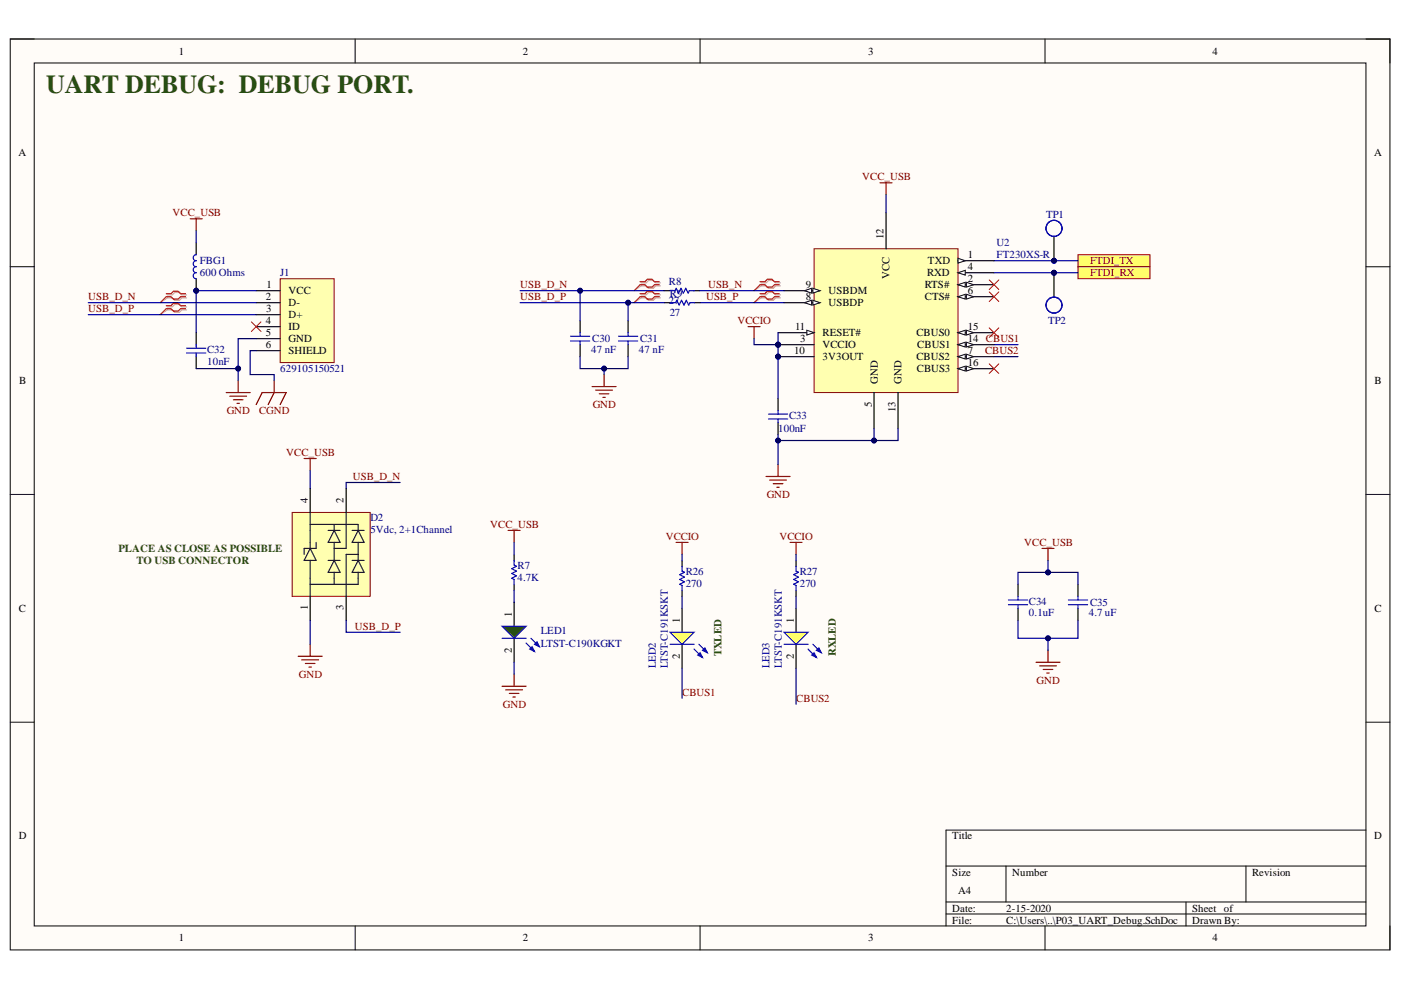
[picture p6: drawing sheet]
<svg xmlns="http://www.w3.org/2000/svg" width="297mm" height="210mm" viewBox="0 0 297 210" stroke-linecap="round" stroke-linejoin="round" font-family="sans-serif">
<defs><g id="words">
<text font-size="5.5" fill="#274e13" x="9.8" y="19.8">UART DEBUG: DEBUG PORT.</text>
<text font-size="2.8" fill="#00f" x="141.8" y="62.6">COR9</text>
<g font-size="2.3">
<text x="37.9" y="11.6">1</text>
<text x="110.9" y="11.6">2</text>
<text x="184.1" y="11.6">3</text>
<text x="257.1" y="11.6">4</text>
<text x="3.9" y="33.1">A</text>
<text x="291.4" y="33.1">A</text>
<text x="187.4" y="50.7" transform="rotate(-90 187.4 50.7)">12</text>
<text x="188.6" y="59.2" transform="rotate(-90 188.6 59.2)">VCC</text>
<text x="196.6" y="58.6">RXD</text>
<text x="196.7" y="56.1">TXD</text>
<text x="205.2" y="54.8">1</text>
<text x="205.2" y="59.9">2</text>
<text x="205.2" y="57.3">4</text>
<text x="56.4" y="63.7">2</text>
<text x="56.5" y="61.1">1</text>
<text x="61.2" y="62.4">VCC</text>
<text x="61.2" y="64.9">D-</text>
<text x="170.9" y="63.7">8</text>
<text x="170.9" y="61.1">9</text>
<text x="175.7" y="64.9">USBDP</text>
<text x="175.7" y="62.4">USBDM</text>
<text x="196.1" y="61.1">RTS#</text>
<text x="196.1" y="63.7">CTS#</text>
<text x="205.2" y="62.4">6</text>
<text x="56.4" y="71.3">5</text>
<text x="56.4" y="68.7">4</text>
<text x="56.4" y="66.2">3</text>
<text x="61.2" y="67.5">D+</text>
<text x="61.2" y="70">ID</text>
<text x="168.6" y="70">11</text>
<text x="174.4" y="71.3">RESET#</text>
<text x="194.3" y="71.3">CBUS0</text>
<text x="205.2" y="70">15</text>
<text x="56.4" y="73.8">6</text>
<text x="61.2" y="72.5">GND</text>
<text x="61.2" y="75.1">SHIELD</text>
<text x="168.4" y="75.1">10</text>
<text x="169.7" y="72.5">3</text>
<text x="174.4" y="73.8">VCCIO</text>
<text x="174.4" y="76.3">3V3OUT</text>
<text x="194.3" y="76.3">CBUS2</text>
<text x="194.5" y="73.8">CBUS1</text>
<text x="205.2" y="75.1">7</text>
<text x="205.2" y="72.5">14 CBUS1</text>
<text x="205.2" y="77.6">16</text>
<text x="4.1" y="81.4">B</text>
<text x="186.1" y="81.4" transform="rotate(-90 186.1 81.4)">GND</text>
<text x="191.2" y="81.4" transform="rotate(-90 191.2 81.4)">GND</text>
<text x="194.4" y="78.9">CBUS3</text>
<text x="291.4" y="81.4">B</text>
<text x="184.8" y="86.2" transform="rotate(-90 184.8 86.2)">5</text>
<text x="189.9" y="87.3" transform="rotate(-90 189.9 87.3)">13</text>
<text x="65.2" y="106.6" transform="rotate(-90 65.2 106.6)">4</text>
<text x="72.9" y="106.6" transform="rotate(-90 72.9 106.6)">2</text>
<text x="4" y="129.7">C</text>
<text x="65.2" y="129.4" transform="rotate(-90 65.2 129.4)">1</text>
<text x="72.9" y="129.4" transform="rotate(-90 72.9 129.4)">3</text>
<text x="108.5" y="130.8" transform="rotate(-90 108.5 130.8)">1</text>
<text x="291.4" y="129.7">C</text>
<text x="144.1" y="132.1" transform="rotate(-90 144.1 132.1)">1</text>
<text x="168.3" y="132.1" transform="rotate(-90 168.3 132.1)">1</text>
<text x="108.5" y="138.4" transform="rotate(-90 108.5 138.4)">2</text>
<text x="144.1" y="139.7" transform="rotate(-90 144.1 139.7)">2</text>
<text x="168.3" y="139.7" transform="rotate(-90 168.3 139.7)">2</text>
<text x="4" y="178">D</text>
<text x="201.9" y="178">Title</text>
<text x="291.4" y="178">D</text>
<text x="201.9" y="185.7">Size</text>
<text x="214.6" y="185.7">Number</text>
<text x="265.5" y="185.7">Revision</text>
<text x="203.2" y="189.5">A4</text>
<text x="201.9" y="193.3">Date:</text>
<text x="201.9" y="195.8">File:</text>
<text x="213.3" y="193.3">2-15-2020</text>
<text x="213.3" y="195.8">C:\Users\..\P03_UART_Debug.SchDoc</text>
<text x="252.8" y="193.3">Sheet of</text>
<text x="252.8" y="195.8">Drawn By:</text>
<text x="37.9" y="199.6">1</text>
<text x="110.9" y="199.6">2</text>
<text x="184.1" y="199.6">3</text>
<text x="257.1" y="199.6">4</text>
</g>
<g font-size="2.3" fill="#800000">
<text x="182.8" y="38.2">VCC_USB</text>
<text x="36.6" y="45.8">VCC_USB</text>
<text x="231.1" y="56.1">FTDI_TX</text>
<text x="231.1" y="58.6">FTDI_RX</text>
<text x="18.7" y="63.7">USB_D_N</text>
<text x="110.3" y="61.1">USB_D_N</text>
<text x="110.3" y="63.7">USB_D_P</text>
<text x="149.7" y="63.7">USB_P</text>
<text x="150.1" y="61.1">USB_N</text>
<text x="18.7" y="66.2">USB_D_P</text>
<text x="156.4" y="68.7">VCCIO</text>
<text x="208.8" y="75.1">CBUS2</text>
<text x="48.1" y="87.8">GND</text>
<text x="54.9" y="87.8">CGND</text>
<text x="125.7" y="86.5">GND</text>
<text x="60.7" y="96.7">VCC_USB</text>
<text x="74.8" y="101.8">USB_D_N</text>
<text x="162.6" y="105.6">GND</text>
<text x="103.9" y="111.9">VCC_USB</text>
<text x="141.1" y="114.5">VCCIO</text>
<text x="165.3" y="114.5">VCCIO</text>
<text x="217.1" y="115.7">VCC_USB</text>
<text x="75.2" y="133.5">USB_D_P</text>
<text x="63.4" y="143.7">GND</text>
<text x="144.6" y="147.5">CBUS1</text>
<text x="168.8" y="148.8">CBUS2</text>
<text x="219.8" y="145">GND</text>
<text x="106.6" y="150.1">GND</text>
</g>
<g font-size="2.3" fill="#000080">
<text x="221.8" y="46.2">TP1</text>
<text x="211.3" y="52.2">U2</text>
<text x="42.4" y="56.1">FBG1</text>
<text x="42.4" y="58.6">600 Ohms</text>
<text x="59.4" y="58.6">J1</text>
<text x="211.3" y="54.8">FT230XS-R</text>
<text x="141.8" y="60.4">R8</text>
<text x="141.8" y="64.4">27</text>
<text x="142" y="62.9">R9</text>
<text x="142" y="67">27</text>
<text x="222.2" y="68.7">TP2</text>
<text x="43.9" y="74.8">C32</text>
<text x="43.9" y="77.4">10nF</text>
<text x="125.3" y="74.8">47 nF</text>
<text x="125.6" y="72.5">C30</text>
<text x="135.5" y="74.8">47 nF</text>
<text x="135.7" y="72.5">C31</text>
<text x="59.4" y="78.9">629105150521</text>
<text x="167.3" y="88.8">C33</text>
<text x="165" y="91.6">100nF</text>
<text x="78.5" y="110.4">D2</text>
<text x="78.5" y="113">5Vdc, 2+1Channel</text>
<text x="109.8" y="120.6">R7</text>
<text x="109.8" y="123.1">4.7K</text>
<text x="145.4" y="121.8">R26</text>
<text x="145.4" y="124.4">270</text>
<text x="169.6" y="121.8">R27</text>
<text x="169.6" y="124.4">270</text>
<text x="218.2" y="128.2">C34</text>
<text x="218.2" y="130.7">0.1uF</text>
<text x="230.8" y="130.7">4.7 uF</text>
<text x="231.1" y="128.4">C35</text>
<text x="114.7" y="134.5">LED1</text>
<text x="114.7" y="137.1">LTST-C190KGKT</text>
<text x="139" y="141.7" transform="rotate(-90 139 141.7)">LED2</text>
<text x="141.6" y="141.7" transform="rotate(-90 141.6 141.7)">LTST-C191KSKT</text>
<text x="163.2" y="141.7" transform="rotate(-90 163.2 141.7)">LED3</text>
<text x="165.8" y="141.7" transform="rotate(-90 165.8 141.7)">LTST-C191KSKT</text>
</g>
<g font-size="2.3" fill="#274e13">
<text x="25.1" y="117">PLACE AS CLOSE AS POSSIBLE</text>
<text x="28.9" y="119.5">TO USB CONNECTOR</text>
<text x="153" y="139.2" transform="rotate(-90 153 139.2)">TXLED</text>
<text x="177.2" y="139.2" transform="rotate(-90 177.2 139.2)">RXLED</text>
</g>
</g></defs>
<path d="M2.2 8.3h292.5v193.1h-292.5z" fill-rule="evenodd" fill="#fffcf8"/>
<path d="M2.2 8.3h292.5v193.1h-292.5z" fill="none" stroke="#000" stroke-width=".21"/>
<path d="M7.3 13.4h282.3v182.9h-282.3z" fill-rule="evenodd" fill="#fffcf8"/>
<g fill="none" stroke="#000" stroke-width=".21">
<path d="M2.2 8.3h5.1M7.3 13.4h282.3v182.9h-282.3zM75.3 8.3v5M148.4 8.3v5M221.6 8.3v5.1M289.6 8.3h5.1v5.1M2.2 56.6h5.1M289.6 56.6h5.1M2.2 104.8h5.1M289.6 104.8h5.1M2.2 153.1h5.1M289.6 153.1h5.1"/>
<path d="M289.6 176h-89v20.3M75.3 196.3v5.1M148.4 196.3v5.1M200.6 183.6h89M200.6 191.2h89M200.6 193.8h89M213.3 183.6v7.6M221.6 196.3v5.1M251.5 191.2v5.1M264.2 183.6v7.6M294.7 196.3v5.1"/>
</g>
<circle cx="165" cy="73.1" r=".51" fill="#000080"/>
<circle cx="165" cy="73.1" r=".51" fill="none" stroke="#000080" stroke-width=".21"/>
<circle cx="165" cy="75.6" r=".51" fill="#000080"/>
<circle cx="165" cy="75.6" r=".51" fill="none" stroke="#000080" stroke-width=".21"/>
<path d="M172.6 52.7h30.5v30.5h-30.5z" fill-rule="evenodd" fill="#ffffb0"/>
<path d="M172.6 52.7h30.5v30.5h-30.5z" fill="none" stroke="#800000" stroke-width=".21"/>
<path d="M203.1 55.3h7.7" fill="none" stroke="#000" stroke-width=".25"/>
<path d="M203.1 54.8l1.5 .5-1.5 .5z" fill="#f8fcff"/>
<path d="M203.1 54.8l1.5 .5-1.5 .5z" fill="none" stroke="#000" stroke-width=".21"/>
<path d="M203.1 60.4h7.7" fill="none" stroke="#000" stroke-width=".25"/>
<path d="M203.1 60.4l1.5-.5v1z" fill="#f8fcff"/>
<path d="M203.1 60.4l1.5-.5v1z" fill="none" stroke="#000" stroke-width=".21"/>
<path d="M204.9 59.9l1.5 .5-1.5 .5z" fill="#f8fcff"/>
<path d="M204.9 59.9l1.5 .5-1.5 .5z" fill="none" stroke="#000" stroke-width=".21"/>
<path d="M165 73.1h7.6" fill="none" stroke="#000" stroke-width=".25"/>
<circle cx="165" cy="73.1" r=".51" fill="#000080"/>
<circle cx="165" cy="73.1" r=".51" fill="none" stroke="#000080" stroke-width=".21"/>
<path d="M203.1 57.8h7.7" fill="none" stroke="#000" stroke-width=".25"/>
<path d="M203.1 57.8l1.5-.5v1z" fill="#f8fcff"/>
<path d="M203.1 57.8l1.5-.5v1z" fill="none" stroke="#000" stroke-width=".21"/>
<path d="M203.1 62.9h7.7M185.3 83.2v7.7" fill="none" stroke="#000" stroke-width=".25"/>
<path d="M203.1 62.9l1.5-.5v1z" fill="#f8fcff"/>
<path d="M203.1 62.9l1.5-.5v1z" fill="none" stroke="#000" stroke-width=".21"/>
<path d="M204.9 62.4l1.5 .5-1.5 .5z" fill="#f8fcff"/>
<path d="M204.9 62.4l1.5 .5-1.5 .5z" fill="none" stroke="#000" stroke-width=".21"/>
<path d="M203.1 75.6h7.7" fill="none" stroke="#000" stroke-width=".25"/>
<path d="M203.1 75.6l1.5-.5v1z" fill="#f8fcff"/>
<path d="M203.1 75.6l1.5-.5v1z" fill="none" stroke="#000" stroke-width=".21"/>
<path d="M204.9 75.1l1.5 .5-1.5 .5z" fill="#f8fcff"/>
<path d="M204.9 75.1l1.5 .5-1.5 .5z" fill="none" stroke="#000" stroke-width=".21"/>
<path d="M166.2 64.2h7.7" fill="none" stroke="#000" stroke-width=".25"/>
<path d="M172.3 63.7l1.6 .5-1.6 .5z" fill="#f8fcff"/>
<path d="M172.3 63.7l1.6 .5-1.6 .5z" fill="none" stroke="#000" stroke-width=".21"/>
<path d="M170.6 64.2l1.5-.5v1z" fill="#f8fcff"/>
<path d="M170.6 64.2l1.5-.5v1z" fill="none" stroke="#000" stroke-width=".21"/>
<path d="M166.2 61.6h7.7" fill="none" stroke="#000" stroke-width=".25"/>
<path d="M172.3 61.1l1.6 .5-1.6 .5z" fill="#f8fcff"/>
<path d="M172.3 61.1l1.6 .5-1.6 .5z" fill="none" stroke="#000" stroke-width=".21"/>
<path d="M170.6 61.6l1.5-.5v1z" fill="#f8fcff"/>
<path d="M170.6 61.6l1.5-.5v1z" fill="none" stroke="#000" stroke-width=".21"/>
<path d="M165 75.6h7.6" fill="none" stroke="#000" stroke-width=".25"/>
<circle cx="165" cy="75.6" r=".51" fill="#000080"/>
<circle cx="165" cy="75.6" r=".51" fill="none" stroke="#000080" stroke-width=".21"/>
<path d="M165 70.5h7.6" fill="none" stroke="#000" stroke-width=".25"/>
<path d="M171.1 70l1.5 .5-1.5 .5z" fill="#f8fcff"/>
<path d="M171.1 70l1.5 .5-1.5 .5z" fill="none" stroke="#000" stroke-width=".21"/>
<path d="M187.9 45.1v7.6M203.1 73.1h7.7M190.4 83.2v7.7" fill="none" stroke="#000" stroke-width=".25"/>
<path d="M203.1 73.1l1.5-.5v1z" fill="#f8fcff"/>
<path d="M203.1 73.1l1.5-.5v1z" fill="none" stroke="#000" stroke-width=".21"/>
<path d="M204.9 72.6l1.5 .5-1.5 .5z" fill="#f8fcff"/>
<path d="M204.9 72.6l1.5 .5-1.5 .5z" fill="none" stroke="#000" stroke-width=".21"/>
<path d="M203.1 70.5h7.7" fill="none" stroke="#000" stroke-width=".25"/>
<path d="M203.1 70.5l1.5-.5v1z" fill="#f8fcff"/>
<path d="M203.1 70.5l1.5-.5v1z" fill="none" stroke="#000" stroke-width=".21"/>
<path d="M204.9 70l1.5 .5-1.5 .5z" fill="#f8fcff"/>
<path d="M204.9 70l1.5 .5-1.5 .5z" fill="none" stroke="#000" stroke-width=".21"/>
<path d="M203.1 78.2h7.7" fill="none" stroke="#000" stroke-width=".25"/>
<path d="M203.1 78.2l1.5-.6v1.1z" fill="#f8fcff"/>
<path d="M203.1 78.2l1.5-.6v1.1z" fill="none" stroke="#000" stroke-width=".21"/>
<path d="M204.9 77.6l1.5 .6-1.5 .5z" fill="#f8fcff"/>
<path d="M204.9 77.6l1.5 .6-1.5 .5z" fill="none" stroke="#000" stroke-width=".21"/>
<path d="M186.6 38.8h2.5M187.9 38.8v2.5M165 98.5v2.5M162.4 101h5.1M163.2 101.8h3.5M163.9 102.6h2.1M164.7 103.3h.5" fill="none" stroke="#800000" stroke-width=".25"/>
<path d="M140.8 61.6h1.2M140.9 64.2h1.3M147.1 61.6h1.2M147.2 64.2h1.2" fill="none" stroke="#000" stroke-width=".25"/>
<path d="M142.2 64.2h1l.3-.5 .5 1 .5-1 .5 1 .5-1 .5 1 .3-.5h1M144.4 61.1l.5 1 .5-1 .5 1 .3-.5h1" fill="none" stroke="#00f" stroke-width=".25"/>
<path d="M59.4 59.1h11.4v17.8h-11.4z" fill-rule="evenodd" fill="#ffffb0"/>
<path d="M59.4 59.1h11.4v17.8h-11.4z" fill="none" stroke="#800000" stroke-width=".21"/>
<path d="M54.3 61.6h5.1M54.3 64.2h5.1M54.3 66.7h5.1M54.3 71.8h5.1M54.3 69.3h5.1M54.3 74.3h5.1" fill="none" stroke="#000" stroke-width=".25"/>
<path d="M53.3 68.2l2 2.1M55.3 68.2l-2 2.1" fill="none" stroke="#f00" stroke-width=".21"/>
<path d="M40.3 46.4h2.6M41.6 46.4v2.5M48 83.2h5M48.7 84h3.6M49.5 84.8h2M50.2 85.5h.6M50.5 80.7v2.5" fill="none" stroke="#800000" stroke-width=".25"/>
<path d="M61.9 108.6h16.6v17.8h-16.6z" fill-rule="evenodd" fill="#ffffb0"/>
<path d="M61.9 108.6h16.6v17.8h-16.6z" fill="none" stroke="#800000" stroke-width=".21"/>
<path d="M65.8 103.6v5M73.4 103.6v5M65.8 126.4v5.1M73.4 126.4v5.1M109 127.7v5.1M109 135.3v5.1" fill="none" stroke="#000" stroke-width=".25"/>
<g fill="none" stroke="#20124d" stroke-width=".25">
<path d="M65.8 116.3l1.2 2.5h-2.5zM65.8 111.2h10.1v1.3M65.8 108.6v7.7M65.8 118.8v7.6M67 115v1.3h-2.5v1.2M69.6 118.8h2.5M69.6 112.5h2.5M70.8 118.8l1.3 2.6h-2.5zM70.8 112.5l1.3 2.5h-2.5zM70.8 111.2v1.3M70.8 115v3.8M73.4 108.6v7.7h-2.6"/>
<path d="M74.7 118.8h2.5M74.7 112.5h2.5M75.9 118.8l1.3 2.6h-2.5zM75.9 115v3.8M75.9 112.5l1.3 2.5h-2.5zM75.9 117.5h-2.5v8.9M70.8 121.4v2.5M75.9 121.4v2.5h-10.1"/>
</g>
<path d="M64.5 97.2h2.5M65.8 97.2v2.6M63.2 139.1h5.1M64 139.9h3.5M65.8 136.6v2.5M64.7 140.7h2.1M65.5 141.4h.5" fill="none" stroke="#800000" stroke-width=".25"/>
<path d="M106.5 132.8h5l-2.5 2.5z" fill="#0f0"/>
<path d="M106.5 132.8h5l-2.5 2.5zM111.5 136.3l1.8 1.8" fill="none" stroke="#00f" stroke-width=".25"/>
<path d="M112.8 137.1l.5 1-1-.5z" fill="#00f"/>
<path d="M106.5 135.3h5M112.6 135.3l1.7 1.8M112.8 137.1l.5 1-1-.5z" fill="none" stroke="#00f" stroke-width=".25"/>
<path d="M113.3 136.6l.5-.5 .5 1z" fill="#00f"/>
<path d="M113.3 136.6l.5-.5 .5 1z" fill="none" stroke="#00f" stroke-width=".25"/>
<path d="M107.7 112.5h2.6M109 112.5v2.5M106.5 145.5h5M107.2 146.3h3.6M108 147h2M108.7 147.8h.6M109 143v2.5" fill="none" stroke="#800000" stroke-width=".25"/>
<path d="M136 60h1l.5-.5h1l.5 .5h1M161.4 60h1l.5-.5h1l.6 .5h1M35.5 62.5h1l.5-.5h1l.5 .5h1.1M35.5 63.2h1l.5 .5h1l.5-.5h1.1M35.5 65.1h1l.5-.5h1l.5 .5h1.1M35.5 65.7h1l.5 .5h1l.5-.5h1.1M136 60.6h1l.5 .5h1l.5-.5h1M136 62.5h1l.5-.5h1l.5 .5h1M136 63.2h1l.5 .5h1l.5-.5h1M161.4 60.6h1l.5 .5h1l.6-.5h1M161.4 62.5h1l.5-.5h1l.6 .5h1M161.4 63.2h1l.5 .5h1l.6-.5h1" fill="none" stroke="#d0a19e" stroke-width=".25"/>
<path d="M35.5 63.2l-1.5 1M35.5 65.7l-1.5 1M136 60.6l-1.6 1M136 63.2l-1.6 1M161.4 60.6l-1.5 1M161.4 63.2l-1.5 1" fill="none" stroke="#d0a19e" stroke-width=".21"/>
<path d="M135.7 59.7h1l.5-.5h1.1l.5 .5h1M161.1 59.7h1.1l.5-.5h1l.5 .5h1M35.2 62.3h1.1l.5-.5h1l.5 .5h1M35.2 62.9h1.1l.5 .5h1l.5-.5h1M35.2 64.8h1.1l.5-.5h1l.5 .5h1M35.2 65.4h1.1l.5 .6h1l.5-.6h1M135.7 60.4h1l.5 .5h1.1l.5-.5h1M135.7 62.3h1l.5-.5h1.1l.5 .5h1M135.7 62.9h1l.5 .5h1.1l.5-.5h1M161.1 60.4h1.1l.5 .5h1l.5-.5h1M161.1 62.3h1.1l.5-.5h1l.5 .5h1M161.1 62.9h1.1l.5 .5h1l.5-.5h1" fill="none" stroke="#f00" stroke-width=".25"/>
<path d="M209.7 59.3l2.1 2.1M211.8 59.3l-2.1 2.1M35.2 62.9l-1.2 1.3M35.2 65.4l-1.2 1.3M135.7 60.4l-1.3 1.2M135.7 62.9l-1.3 1.3M161.1 60.4l-1.2 1.2M161.1 62.9l-1.2 1.3M209.7 61.9l2.1 2M211.8 61.9l-2.1 2" fill="none" stroke="#f00" stroke-width=".21"/>
<path d="M228.6 54h15.2v2.6h-15.2z" fill-rule="evenodd" fill="#ffff80"/>
<path d="M228.6 54h15.2v2.6h-15.2z" fill="none" stroke="#800000" stroke-width=".21"/>
<path d="M228.6 56.6h15.2v2.5h-15.2z" fill-rule="evenodd" fill="#ffff80"/>
<path d="M228.6 56.6h15.2v2.5h-15.2z" fill="none" stroke="#800000" stroke-width=".21"/>
<path d="M109 117.7v1.2M109 123.9v1.3" fill="none" stroke="#000" stroke-width=".25"/>
<path d="M109 118.8v1l.5 .3-1 .5 1 .5-1 .5 1 .5-1 .5 .5 .3v1" fill="none" stroke="#00f" stroke-width=".25"/>
<circle cx="223.5" cy="55.3" r=".51" fill="#000080"/>
<circle cx="223.5" cy="55.3" r=".51" fill="none" stroke="#000080" stroke-width=".21"/>
<path d="M223.5 50.2v5.1" fill="none" stroke="#000" stroke-width=".25"/>
<circle cx="223.5" cy="55.3" r=".51" fill="#000080"/>
<circle cx="223.5" cy="55.3" r=".51" fill="none" stroke="#000080" stroke-width=".21"/>
<circle cx="223.5" cy="48.4" r="1.7" fill="none" stroke="#00f" stroke-width=".25"/>
<circle cx="223.5" cy="57.8" r=".51" fill="#000080"/>
<circle cx="223.5" cy="57.8" r=".51" fill="none" stroke="#000080" stroke-width=".21"/>
<path d="M223.5 57.8v5.1" fill="none" stroke="#000" stroke-width=".25"/>
<circle cx="223.5" cy="57.8" r=".51" fill="#000080"/>
<circle cx="223.5" cy="57.8" r=".51" fill="none" stroke="#000080" stroke-width=".21"/>
<circle cx="223.5" cy="64.7" r="1.7" fill="none" stroke="#00f" stroke-width=".25"/>
<circle cx="41.6" cy="61.6" r=".51" fill="#000080"/>
<circle cx="41.6" cy="61.6" r=".51" fill="none" stroke="#000080" stroke-width=".21"/>
<path d="M41.6 59.1v2.5" fill="none" stroke="#000" stroke-width=".25"/>
<circle cx="41.6" cy="61.6" r=".51" fill="#000080"/>
<circle cx="41.6" cy="61.6" r=".51" fill="none" stroke="#000080" stroke-width=".21"/>
<g fill="none" stroke="#000" stroke-width=".25">
<path d="M41.6 51.5v2.5M41.6 70.5v2.6M41.6 75.6v2.6M123 68v2.5M123 73.1v2.5M133.2 68v2.5M133.2 73.1v2.5M165 84.5v2.5M165 89.6v2.5M144.6 129v5.1M144.6 136.6v5.1M215.8 123.9v2.5"/>
<path d="M215.8 129v2.5M228.6 123.9v2.5M228.6 129v2.5"/>
</g>
<g fill="none" stroke="#00f" stroke-width=".25">
<path d="M41.6 54a.63 .63 0 0 0-.6 .6 .63 .63 0 0 0 .6 .7 .64 .64 0 0 0-.6 .6 .64 .64 0 0 0 .6 .7 .63 .63 0 0 0-.6 .6 .63 .63 0 0 0 .6 .6 .64 .64 0 0 0-.6 .7 .64 .64 0 0 0 .6 .6M39.6 73.8h4M39.6 74.8h4M41.6 73.1v.7M41.6 74.8v.8M121 72.3h4M121 71.3h4M123 70.5v.8M123 72.3v.8M131.1 72.3h4.1M131.1 71.3h4.1M133.2 70.5v.8"/>
<path d="M133.2 72.3v.8M162.9 87.8h4.1M162.9 88.8h4.1M165 87v.8M165 88.8v.8M213.8 127.2h4.1M213.8 128.2h4.1M215.8 126.4v.8M215.8 128.2v.8M226.5 127.2h4.1M226.5 128.2h4.1M228.6 126.4v.8"/>
<path d="M228.6 128.2v.8"/>
</g>
<path d="M128.1 79.4v2.6M125.5 82h5.1M126.3 82.7h3.6M127.1 83.5h2M127.8 84.3h.5M220.9 116.3h2.6M222.2 116.3v2.5M222.2 137.9v2.5M219.7 140.4h5M220.4 141.2h3.6M221.2 141.9h2M221.9 142.7h.5" fill="none" stroke="#800000" stroke-width=".25"/>
<path d="M142.1 134.1h5.1l-2.6 2.5z" fill="#ff0"/>
<path d="M142.1 134.1h5.1l-2.6 2.5zM147.2 137.6l1.7 1.8" fill="none" stroke="#00f" stroke-width=".25"/>
<path d="M147.9 138.9l.5-.5 .5 1z" fill="#00f"/>
<path d="M142.1 136.6h5.1M147.9 138.9l.5-.5 .5 1zM148.2 136.6l1.8 1.8" fill="none" stroke="#00f" stroke-width=".25"/>
<path d="M148.9 137.9l.5-.5 .6 1z" fill="#00f"/>
<path d="M148.9 137.9l.5-.5 .6 1z" fill="none" stroke="#00f" stroke-width=".25"/>
<path d="M168.8 129v5.1M168.8 136.6v5.1" fill="none" stroke="#000" stroke-width=".25"/>
<path d="M166.2 134.1h5.1l-2.5 2.5z" fill="#ff0"/>
<path d="M166.2 134.1h5.1l-2.5 2.5zM171.3 137.6l1.8 1.8" fill="none" stroke="#00f" stroke-width=".25"/>
<path d="M172.1 138.9l.5-.5 .5 1z" fill="#00f"/>
<path d="M166.2 136.6h5.1M172.1 138.9l.5-.5 .5 1zM172.3 136.6l1.8 1.8" fill="none" stroke="#00f" stroke-width=".25"/>
<path d="M173.6 137.4l.5 1-1-.5z" fill="#00f"/>
<path d="M144.6 120.1v1l.5 .2-1 .5 1 .6-1 .5 1 .5-1 .5 .5 .2v1M168.8 120.1v1l.5 .2-1 .5 1 .6-1 .5 1 .5-1 .5 .5 .2v1M173.6 137.4l.5 1-1-.5z" fill="none" stroke="#00f" stroke-width=".25"/>
<path d="M158.6 69.3h2.5M159.9 69.3v2.5M143.3 115h2.6M144.6 115v2.5M167.5 115h2.5M168.8 115v2.5" fill="none" stroke="#800000" stroke-width=".25"/>
<path d="M144.6 118.9v1.3M168.8 118.9v1.3M144.6 125.2v1.2M168.8 125.2v1.2" fill="none" stroke="#000" stroke-width=".25"/>
<path d="M209.7 69.5l2.1 2M209.7 77.1l2.1 2.1M211.8 69.5l-2.1 2M211.8 77.1l-2.1 2.1" fill="none" stroke="#f00" stroke-width=".21"/>
<path d="M187.9 41.3v3.8M54.3 71.8h-3.8v8.9M148.3 61.6h17.9M148.4 64.2h17.8" fill="none" stroke="#000080" stroke-width=".25"/>
<circle cx="50.5" cy="78.2" r=".51" fill="#000080"/>
<circle cx="50.5" cy="78.2" r=".51" fill="none" stroke="#000080" stroke-width=".21"/>
<path d="M210.8 55.3h17.8M18.7 66.7h35.6M18.7 64.2h35.6M65.8 99.8v3.8M65.8 131.5v5.1M109 140.4v2.6" fill="none" stroke="#000080" stroke-width=".25"/>
<circle cx="223.5" cy="55.3" r=".51" fill="#000080"/>
<circle cx="223.5" cy="55.3" r=".51" fill="none" stroke="#000080" stroke-width=".21"/>
<path d="M210.8 57.8h17.8" fill="none" stroke="#000080" stroke-width=".25"/>
<circle cx="223.5" cy="57.8" r=".51" fill="#000080"/>
<circle cx="223.5" cy="57.8" r=".51" fill="none" stroke="#000080" stroke-width=".21"/>
<path d="M41.6 48.9v2.6M41.6 78.2h8.9M109 125.2v2.5" fill="none" stroke="#000080" stroke-width=".25"/>
<circle cx="50.5" cy="78.2" r=".51" fill="#000080"/>
<circle cx="50.5" cy="78.2" r=".51" fill="none" stroke="#000080" stroke-width=".21"/>
<path d="M54.3 61.6h-12.7v8.9" fill="none" stroke="#000080" stroke-width=".25"/>
<circle cx="41.6" cy="61.6" r=".51" fill="#000080"/>
<circle cx="41.6" cy="61.6" r=".51" fill="none" stroke="#000080" stroke-width=".21"/>
<path d="M110.3 64.2h30.6" fill="none" stroke="#000080" stroke-width=".25"/>
<circle cx="133.2" cy="64.2" r=".51" fill="#000080"/>
<circle cx="133.2" cy="64.2" r=".51" fill="none" stroke="#000080" stroke-width=".21"/>
<path d="M110.3 61.6h30.5" fill="none" stroke="#000080" stroke-width=".25"/>
<circle cx="123" cy="61.6" r=".51" fill="#000080"/>
<circle cx="123" cy="61.6" r=".51" fill="none" stroke="#000080" stroke-width=".21"/>
<path d="M123 61.6v6.4M109 115v2.7" fill="none" stroke="#000080" stroke-width=".25"/>
<circle cx="123" cy="61.6" r=".51" fill="#000080"/>
<circle cx="123" cy="61.6" r=".51" fill="none" stroke="#000080" stroke-width=".21"/>
<path d="M133.2 64.2v3.8" fill="none" stroke="#000080" stroke-width=".25"/>
<circle cx="133.2" cy="64.2" r=".51" fill="#000080"/>
<circle cx="133.2" cy="64.2" r=".51" fill="none" stroke="#000080" stroke-width=".21"/>
<path d="M128.1 78.2v1.2" fill="none" stroke="#000080" stroke-width=".25"/>
<circle cx="128.1" cy="78.2" r=".51" fill="#000080"/>
<circle cx="128.1" cy="78.2" r=".51" fill="none" stroke="#000080" stroke-width=".21"/>
<path d="M123 75.6v2.6h10.2v-2.6" fill="none" stroke="#000080" stroke-width=".25"/>
<circle cx="128.1" cy="78.2" r=".51" fill="#000080"/>
<circle cx="128.1" cy="78.2" r=".51" fill="none" stroke="#000080" stroke-width=".21"/>
<path d="M165 70.5v14" fill="none" stroke="#000080" stroke-width=".25"/>
<circle cx="165" cy="73.1" r=".51" fill="#000080"/>
<circle cx="165" cy="73.1" r=".51" fill="none" stroke="#000080" stroke-width=".21"/>
<circle cx="165" cy="75.6" r=".51" fill="#000080"/>
<circle cx="165" cy="75.6" r=".51" fill="none" stroke="#000080" stroke-width=".21"/>
<path d="M165 92.1v6.4" fill="none" stroke="#000080" stroke-width=".25"/>
<circle cx="165" cy="93.4" r=".51" fill="#000080"/>
<circle cx="165" cy="93.4" r=".51" fill="none" stroke="#000080" stroke-width=".21"/>
<path d="M185.3 90.9v2.5h5.1v-2.5" fill="none" stroke="#000080" stroke-width=".25"/>
<circle cx="185.3" cy="93.4" r=".51" fill="#000080"/>
<circle cx="185.3" cy="93.4" r=".51" fill="none" stroke="#000080" stroke-width=".21"/>
<path d="M165 93.4h20.3" fill="none" stroke="#000080" stroke-width=".25"/>
<circle cx="185.3" cy="93.4" r=".51" fill="#000080"/>
<circle cx="185.3" cy="93.4" r=".51" fill="none" stroke="#000080" stroke-width=".21"/>
<circle cx="165" cy="93.4" r=".51" fill="#000080"/>
<circle cx="165" cy="93.4" r=".51" fill="none" stroke="#000080" stroke-width=".21"/>
<path d="M222.2 118.8v2.6" fill="none" stroke="#000080" stroke-width=".25"/>
<circle cx="222.2" cy="121.4" r=".51" fill="#000080"/>
<circle cx="222.2" cy="121.4" r=".51" fill="none" stroke="#000080" stroke-width=".21"/>
<path d="M222.2 135.3v2.6" fill="none" stroke="#000080" stroke-width=".25"/>
<circle cx="222.2" cy="135.3" r=".51" fill="#000080"/>
<circle cx="222.2" cy="135.3" r=".51" fill="none" stroke="#000080" stroke-width=".21"/>
<path d="M215.8 131.5v3.8h12.8v-3.8" fill="none" stroke="#000080" stroke-width=".25"/>
<circle cx="222.2" cy="135.3" r=".51" fill="#000080"/>
<circle cx="222.2" cy="135.3" r=".51" fill="none" stroke="#000080" stroke-width=".21"/>
<path d="M215.8 123.9v-2.5h12.8v2.5" fill="none" stroke="#000080" stroke-width=".25"/>
<circle cx="222.2" cy="121.4" r=".51" fill="#000080"/>
<circle cx="222.2" cy="121.4" r=".51" fill="none" stroke="#000080" stroke-width=".21"/>
<path d="M159.9 71.8v1.3h5.1M144.6 117.5v1.4M168.8 117.5v1.4M144.6 126.4v2.6M168.8 126.4v2.6M144.6 141.7v6.3M168.8 141.7v7.6" fill="none" stroke="#000080" stroke-width=".25"/>
<circle cx="165" cy="73.1" r=".51" fill="#000080"/>
<circle cx="165" cy="73.1" r=".51" fill="none" stroke="#000080" stroke-width=".21"/>
<path d="M54.3 74.3h-1.3v5.1h5.1v1.3M210.8 73.1h5M210.8 75.6h5M84.8 102.3h-11.4v1.3M73.4 131.5v2.6h11.4" fill="none" stroke="#000080" stroke-width=".25"/>
<path d="M54.3 85.8l1.3-2.6h5.1l-1.3 2.6M58.1 80.7v2.5l-1.2 2.6" fill="none" stroke="#800000" stroke-width=".25"/>
<use href="#words"/>
</svg>
